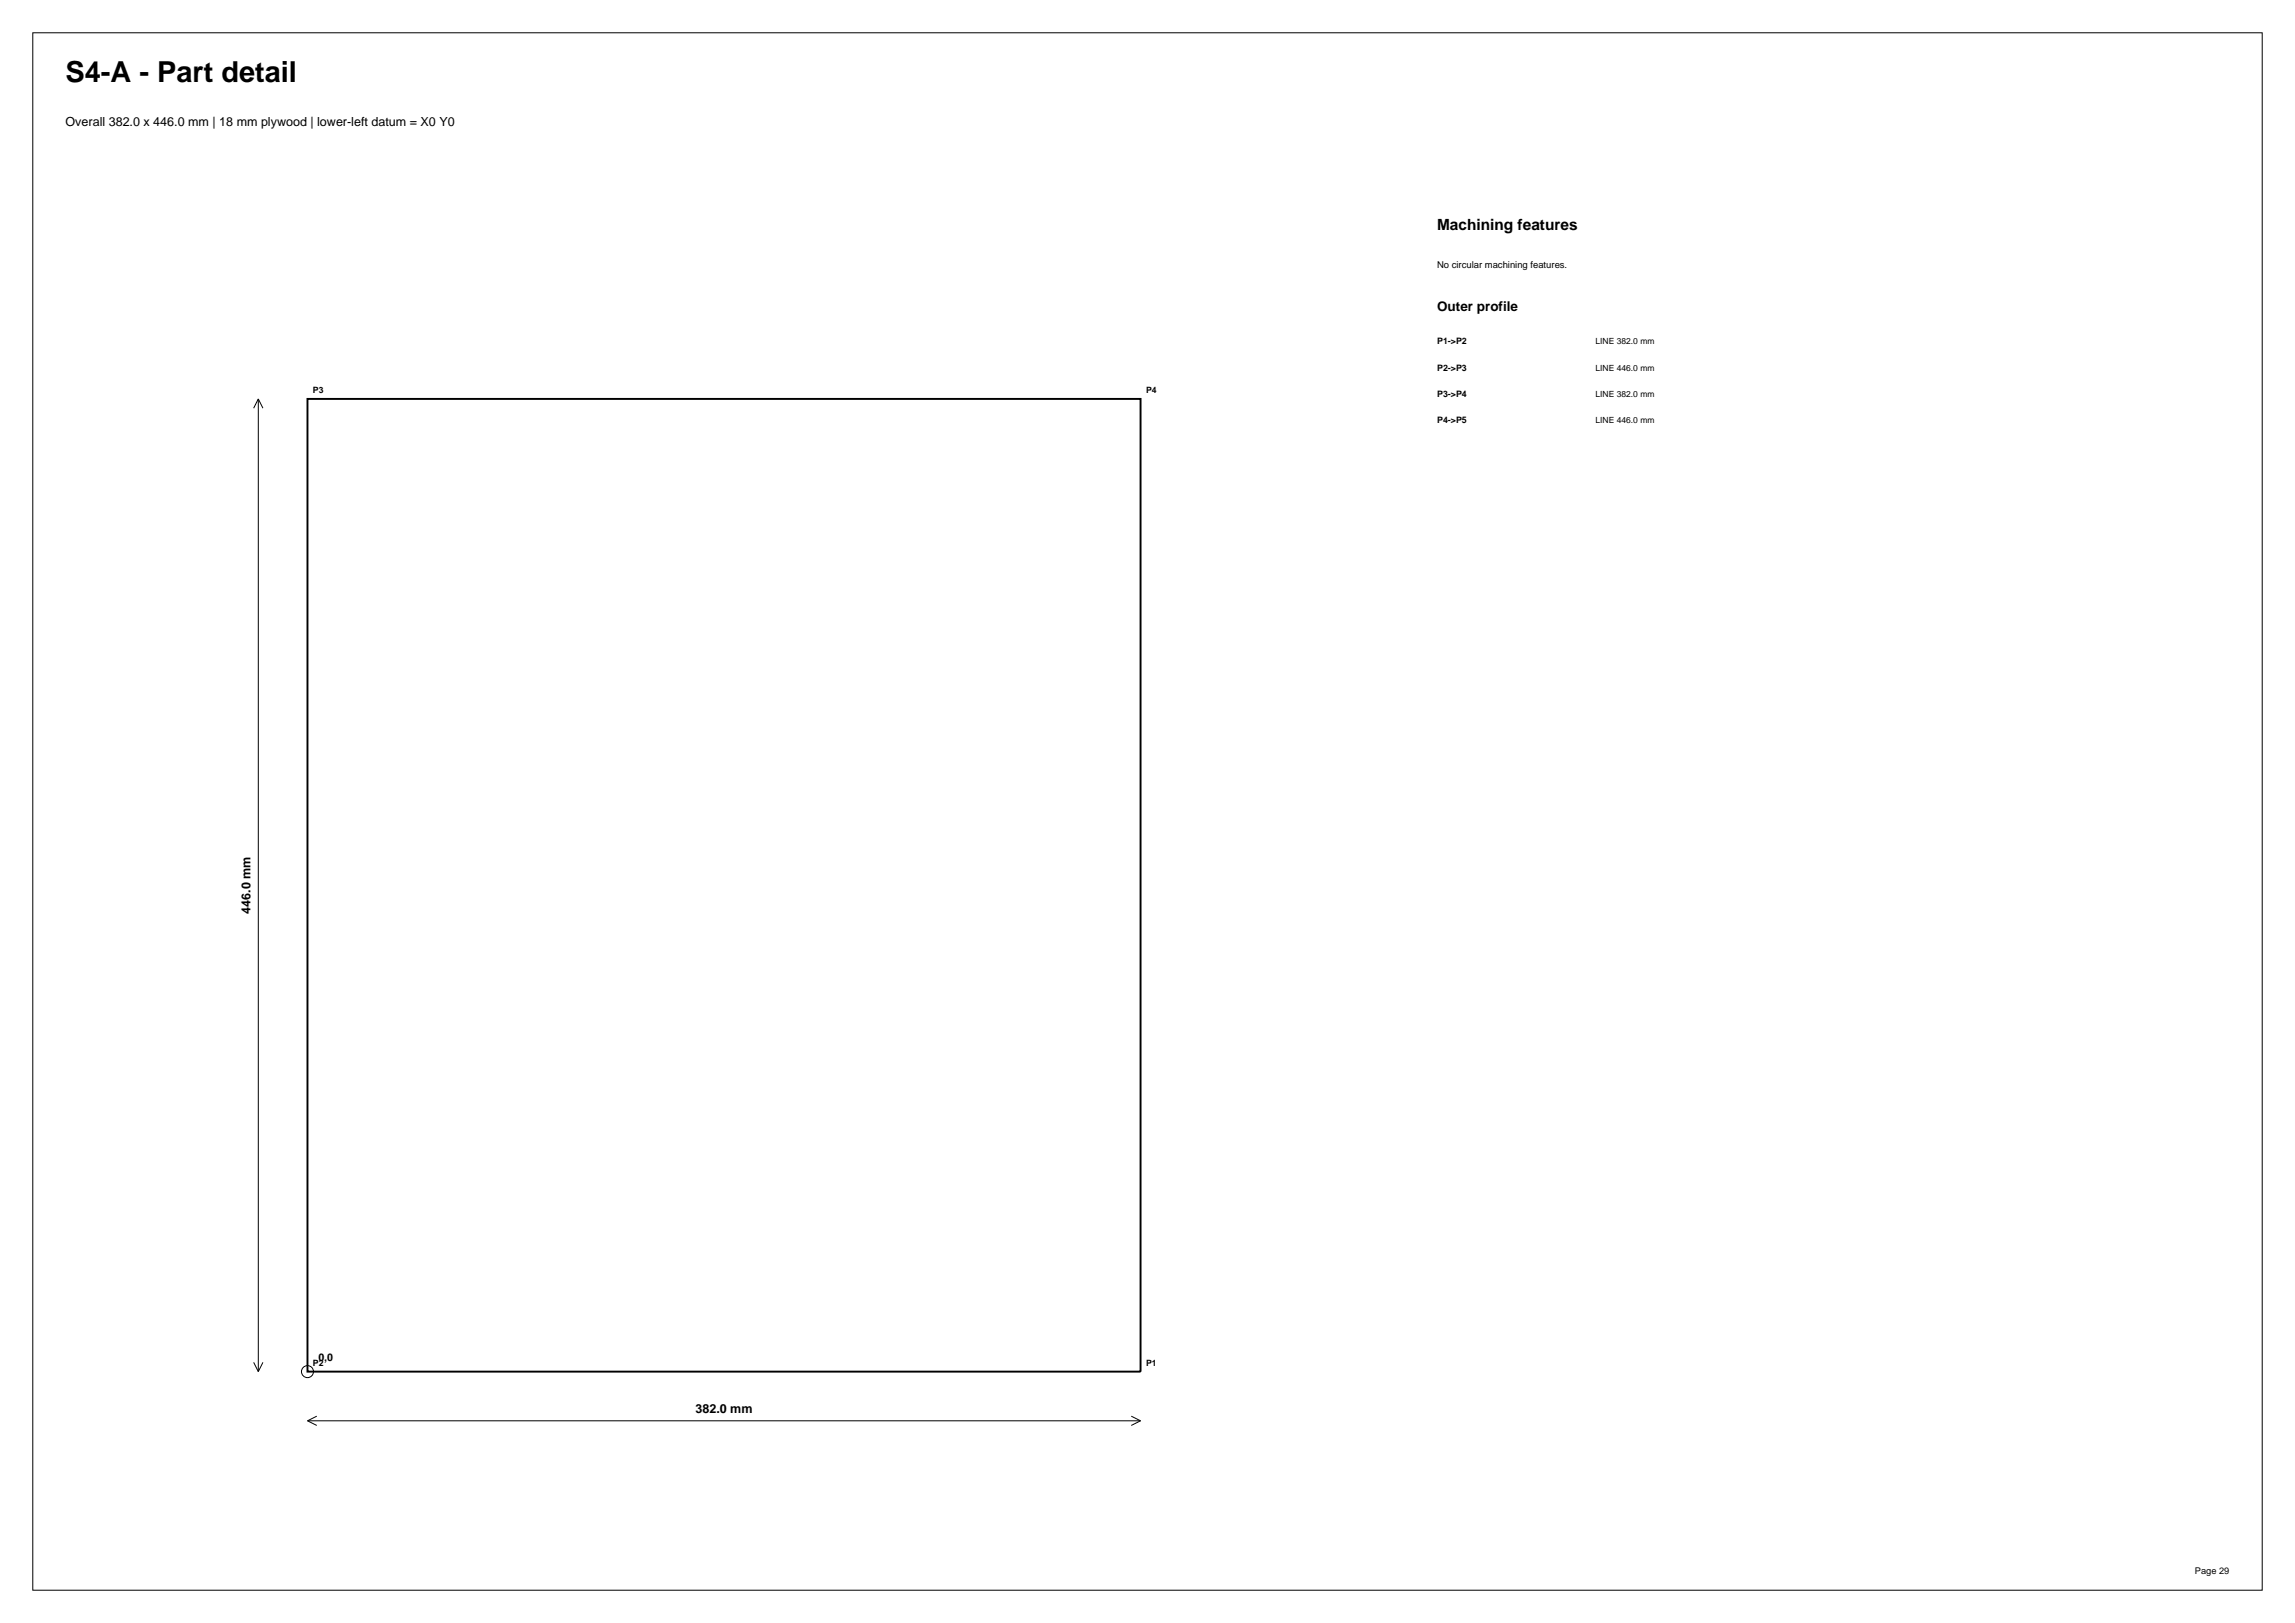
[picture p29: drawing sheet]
<svg xmlns="http://www.w3.org/2000/svg" width="420mm" height="297mm" viewBox="0 0 420 297" stroke-linecap="round" stroke-linejoin="round" font-family="sans-serif">
<defs><g id="words">
<text font-size="5.3" x="12" y="15">S4-A - Part detail</text>
<text font-size="2.8" x="263" y="42">Machining features</text>
<text font-size="2.5" x="263" y="57">Outer profile</text>
<g font-size="2.3">
<text x="12" y="23">Overall 382.0 x 446.0 mm | 18 mm plywood | lower-left datum = X0 Y0</text>
<text x="45.9" y="167.2" transform="rotate(-90 45.9 167.2)">446.0 mm</text>
<text x="127.3" y="258.6">382.0 mm</text>
</g>
<text font-size="1.9" x="58.3" y="249">0,0</text>
<g font-size="1.7">
<text x="263" y="49">No circular machining features.</text>
<text x="401.7" y="288">Page 29</text>
</g>
<g font-size="1.6">
<text x="263" y="63">P1-&gt;P2</text>
<text x="292" y="63">LINE 382.0 mm</text>
<text x="57.3" y="72">P3</text>
<text x="209.7" y="72">P4</text>
<text x="263" y="67.8">P2-&gt;P3</text>
<text x="292" y="67.8">LINE 446.0 mm</text>
<text x="263" y="72.6">P3-&gt;P4</text>
<text x="263" y="77.4">P4-&gt;P5</text>
<text x="292" y="72.6">LINE 382.0 mm</text>
<text x="292" y="77.4">LINE 446.0 mm</text>
<text x="57.3" y="250">P2</text>
<text x="209.7" y="250">P1</text>
</g>
</g></defs>
<g fill="none" stroke="#000" stroke-width=".18">
<path d="M6 6h408v285h-408zM47.3 73v178M47.3 73l-.9 1.7M47.3 73l.8 1.7M46.4 249.3l.9 1.7M48.1 249.3l-.8 1.7M56.3 260h152.4M56.3 260l1.7 .9M58 259.2l-1.7 .8M207 259.2l1.7 .8M208.7 260l-1.7 .9"/>
<circle cx="56.3" cy="251" r="1.1"/>
</g>
<path d="M56.3 73h152.4v178h-152.4z" fill="none" stroke="#000" stroke-width=".35"/>
<use href="#words"/>
</svg>
